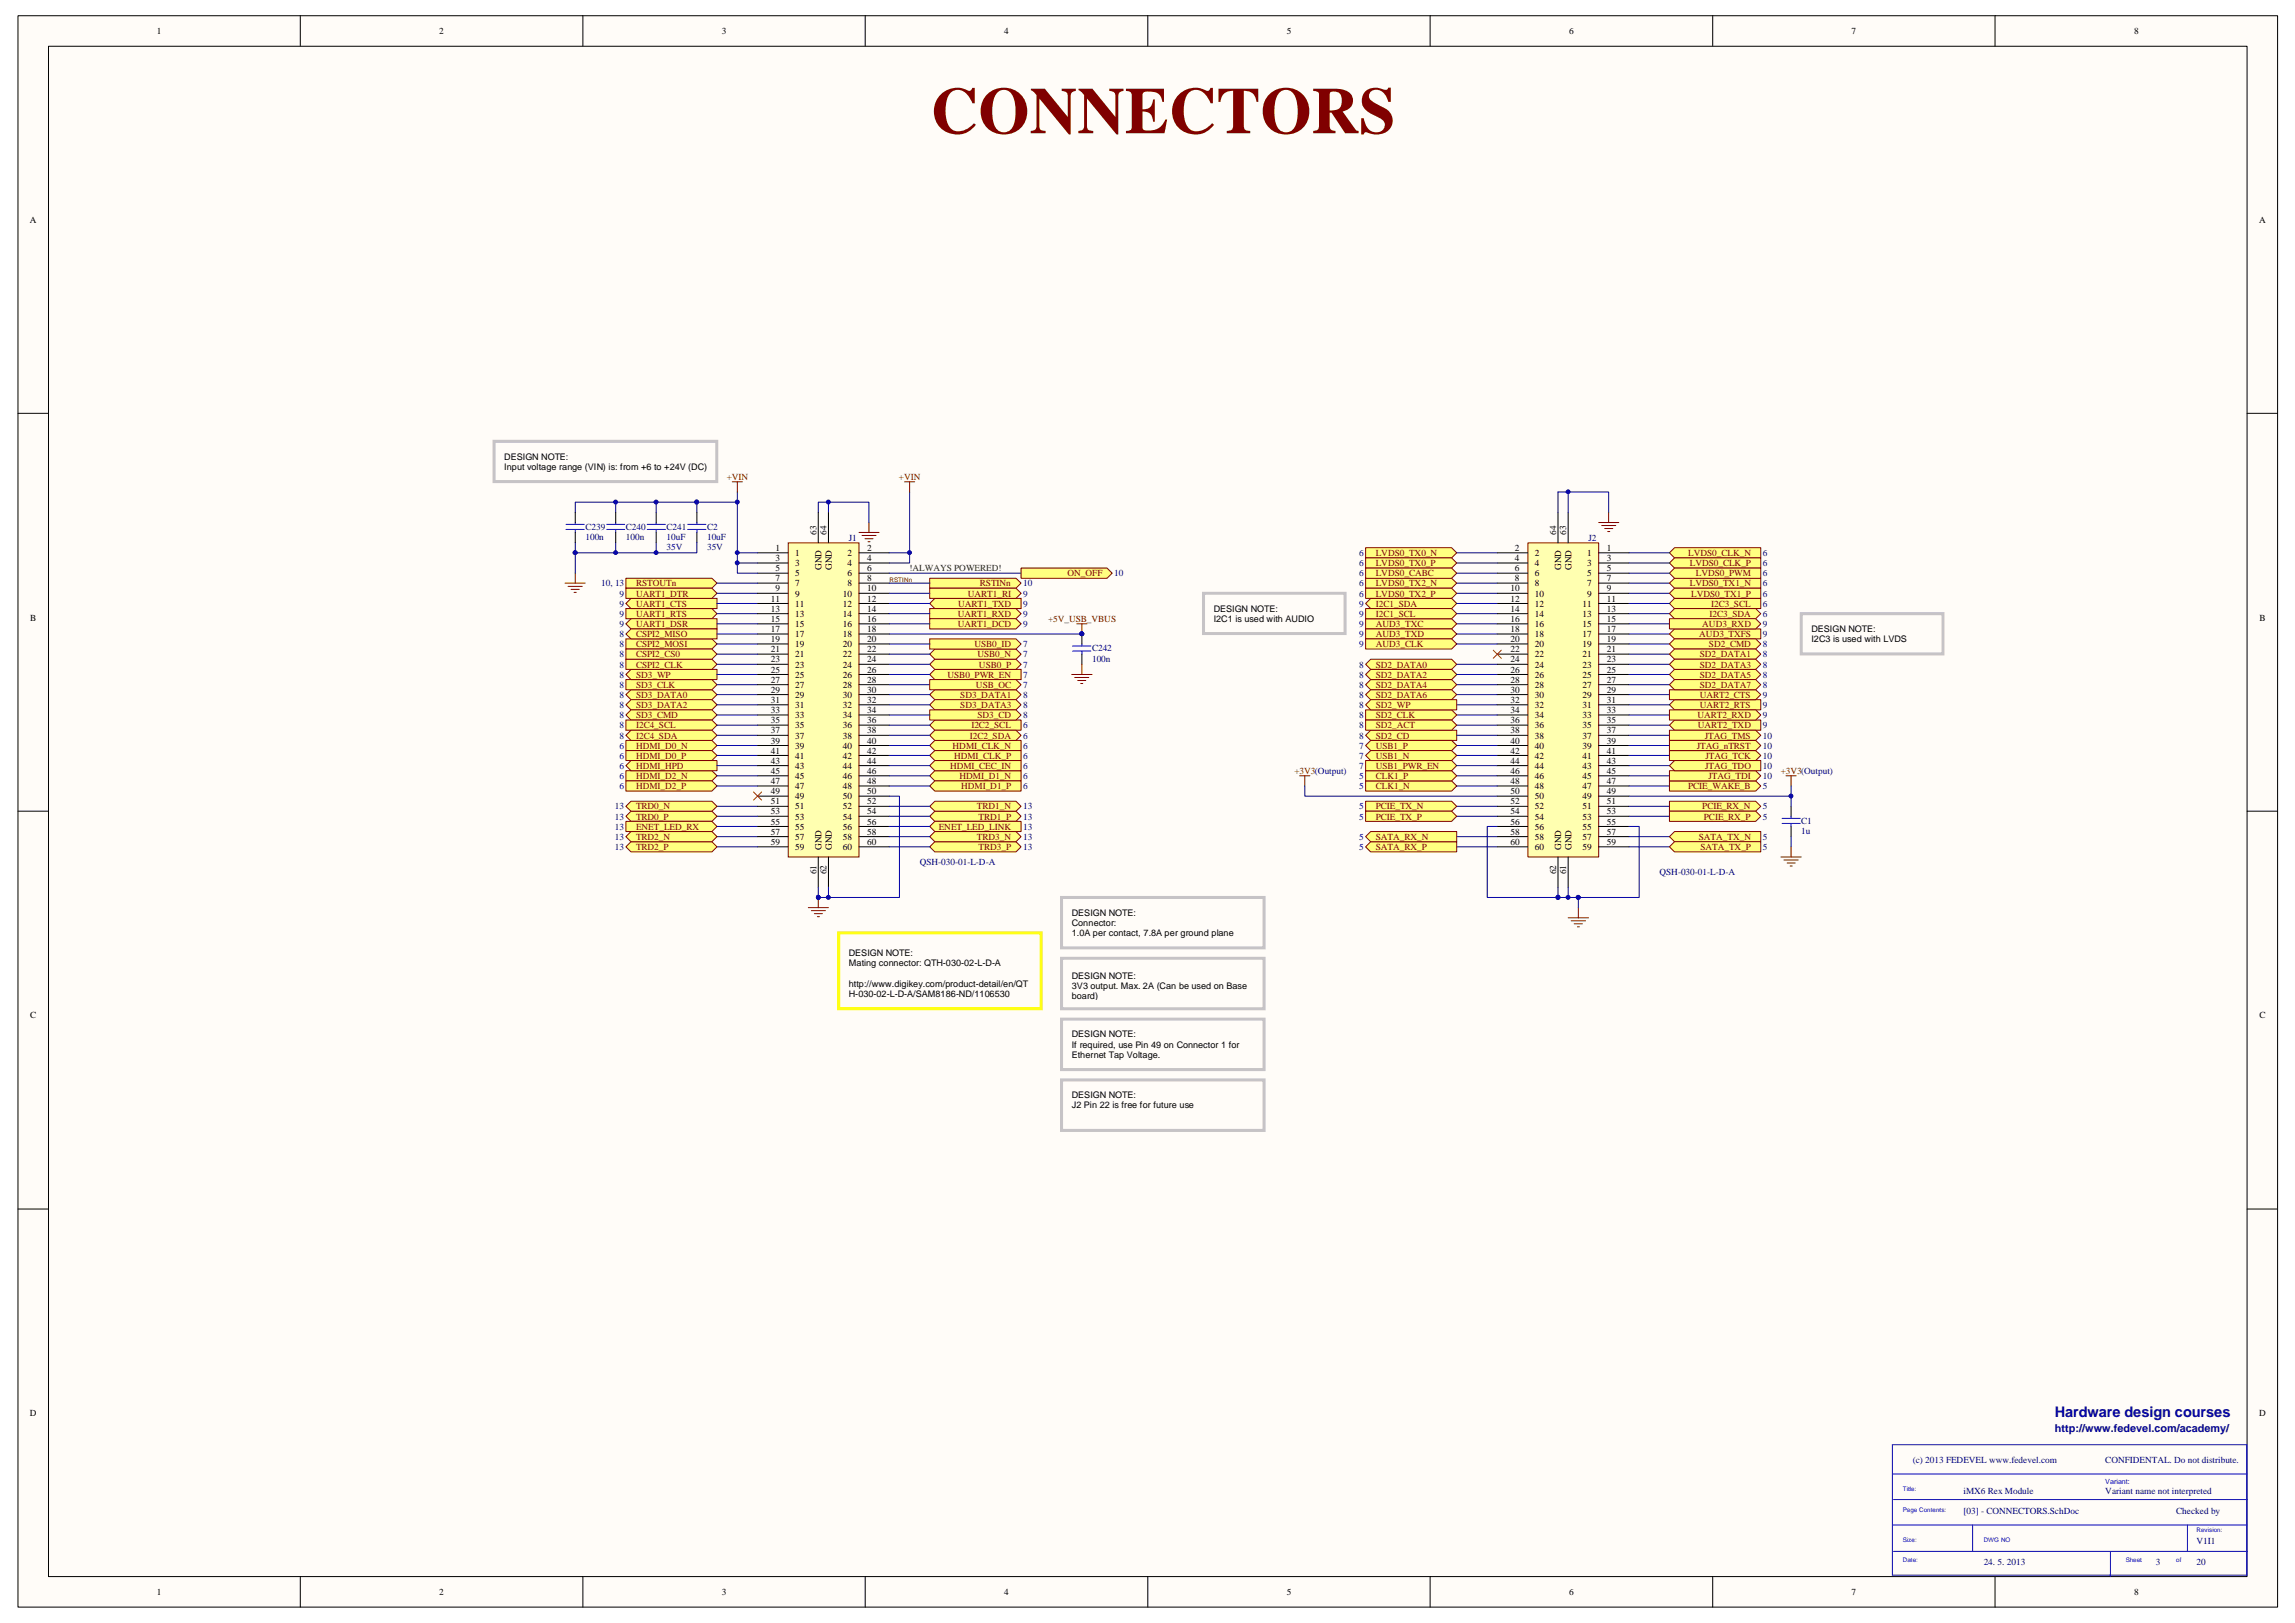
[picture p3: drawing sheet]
<svg xmlns="http://www.w3.org/2000/svg" width="420mm" height="297mm" viewBox="0 0 420 297" stroke-linecap="round" stroke-linejoin="round" font-family="sans-serif">
<defs><g id="words">
<text font-size="12.1" fill="#800000" x="170.4" y="24.4">CONNECTORS</text>
<text font-size="2.7" fill="#000080" x="376.2" y="259.4">Hardware design courses</text>
<text font-size="2" fill="#000080" x="376.2" y="262.2">http://www.fedevel.com/academy/</text>
<g font-size="1.7">
<text x="28.7" y="6.2">1</text>
<text x="80.4" y="6.2">2</text>
<text x="132.2" y="6.2">3</text>
<text x="183.8" y="6.2">4</text>
<text x="235.6" y="6.2">5</text>
<text x="287.3" y="6.2">6</text>
<text x="339" y="6.2">7</text>
<text x="390.7" y="6.2">8</text>
<text x="5.5" y="40.8">A</text>
<text x="413.6" y="40.8">A</text>
<text x="92.3" y="84.1">DESIGN NOTE:</text>
<text x="92.3" y="86">Input voltage range (VIN) is: from +6 to +24V (DC)</text>
<text x="142" y="100.8">1</text>
<text x="145.6" y="101.8">1</text>
<text x="149.5" y="97.9" transform="rotate(-90 149.5 97.9)">63</text>
<text x="151.3" y="97.9" transform="rotate(-90 151.3 97.9)">64</text>
<text x="155.1" y="101.8">2</text>
<text x="158.7" y="100.8">2</text>
<text x="277.4" y="100.8">2</text>
<text x="281" y="101.8">2</text>
<text x="284.9" y="97.9" transform="rotate(-90 284.9 97.9)">64</text>
<text x="286.8" y="97.9" transform="rotate(-90 286.8 97.9)">63</text>
<text x="290.6" y="101.8">1</text>
<text x="294.2" y="100.8">1</text>
<text x="142" y="102.7">3</text>
<text x="142" y="104.6">5</text>
<text x="142" y="106.4">7</text>
<text x="145.6" y="103.6">3</text>
<text x="145.6" y="105.5">5</text>
<text x="145.6" y="107.3">7</text>
<text x="150.4" y="104.3" transform="rotate(-90 150.4 104.3)">GND</text>
<text x="152.3" y="104.3" transform="rotate(-90 152.3 104.3)">GND</text>
<text x="155.1" y="103.6">4</text>
<text x="155.1" y="105.5">6</text>
<text x="155.1" y="107.3">8</text>
<text x="158.7" y="102.7">4</text>
<text x="158.7" y="104.6">6</text>
<text x="158.7" y="106.4">8</text>
<text x="277.4" y="102.7">4</text>
<text x="277.4" y="104.6">6</text>
<text x="277.4" y="106.4">8</text>
<text x="281" y="103.6">4</text>
<text x="281" y="105.5">6</text>
<text x="281" y="107.3">8</text>
<text x="285.8" y="104.3" transform="rotate(-90 285.8 104.3)">GND</text>
<text x="287.7" y="104.3" transform="rotate(-90 287.7 104.3)">GND</text>
<text x="290.6" y="103.6">3</text>
<text x="290.6" y="105.5">5</text>
<text x="290.6" y="107.3">7</text>
<text x="294.2" y="102.7">3</text>
<text x="294.2" y="104.6">5</text>
<text x="294.2" y="106.4">7</text>
<text x="5.5" y="113.6">B</text>
<text x="141.1" y="110.1">11</text>
<text x="141.1" y="112">13</text>
<text x="141.1" y="113.8">15</text>
<text x="142" y="108.2">9</text>
<text x="145.6" y="109.2">9</text>
<text x="145.6" y="111">11</text>
<text x="145.6" y="112.9">13</text>
<text x="154.3" y="109.2">10</text>
<text x="154.3" y="111">12</text>
<text x="154.3" y="112.9">14</text>
<text x="158.7" y="108.2">10</text>
<text x="158.7" y="110.1">12</text>
<text x="158.7" y="112">14</text>
<text x="158.7" y="113.8">16</text>
<text x="222.2" y="112">DESIGN NOTE:</text>
<text x="222.2" y="113.8">I2C1 is used with AUDIO</text>
<text x="276.6" y="108.2">10</text>
<text x="276.6" y="110.1">12</text>
<text x="276.6" y="112">14</text>
<text x="276.6" y="113.8">16</text>
<text x="281" y="109.2">10</text>
<text x="281" y="111">12</text>
<text x="281" y="112.9">14</text>
<text x="289.7" y="111">11</text>
<text x="289.7" y="112.9">13</text>
<text x="290.6" y="109.2">9</text>
<text x="294.2" y="108.2">9</text>
<text x="294.2" y="110.1">11</text>
<text x="294.2" y="112">13</text>
<text x="294.2" y="113.8">15</text>
<text x="413.6" y="113.6">B</text>
<text x="141.1" y="115.7">17</text>
<text x="141.1" y="117.5">19</text>
<text x="141.1" y="119.4">21</text>
<text x="145.6" y="114.8">15</text>
<text x="145.6" y="116.6">17</text>
<text x="145.6" y="118.4">19</text>
<text x="154.3" y="114.8">16</text>
<text x="154.3" y="116.6">18</text>
<text x="154.3" y="118.4">20</text>
<text x="158.7" y="115.7">18</text>
<text x="158.7" y="117.5">20</text>
<text x="158.7" y="119.4">22</text>
<text x="276.6" y="115.7">18</text>
<text x="276.6" y="117.5">20</text>
<text x="276.6" y="119.4">22</text>
<text x="281" y="114.8">16</text>
<text x="281" y="116.6">18</text>
<text x="281" y="118.4">20</text>
<text x="289.7" y="114.8">15</text>
<text x="289.7" y="116.6">17</text>
<text x="289.7" y="118.4">19</text>
<text x="294.2" y="115.7">17</text>
<text x="294.2" y="117.5">19</text>
<text x="294.2" y="119.4">21</text>
<text x="331.6" y="115.7">DESIGN NOTE:</text>
<text x="331.6" y="117.5">I2C3 is used with LVDS</text>
<text x="141.1" y="121.2">23</text>
<text x="141.1" y="123.1">25</text>
<text x="141.1" y="125">27</text>
<text x="145.6" y="120.3">21</text>
<text x="145.6" y="122.2">23</text>
<text x="145.6" y="124">25</text>
<text x="145.6" y="125.9">27</text>
<text x="154.3" y="120.3">22</text>
<text x="154.3" y="122.2">24</text>
<text x="154.3" y="124">26</text>
<text x="154.3" y="125.9">28</text>
<text x="158.7" y="121.2">24</text>
<text x="158.7" y="123.1">26</text>
<text x="158.7" y="125">28</text>
<text x="276.6" y="121.2">24</text>
<text x="276.6" y="123.1">26</text>
<text x="276.6" y="125">28</text>
<text x="281" y="120.3">22</text>
<text x="281" y="122.2">24</text>
<text x="281" y="124">26</text>
<text x="281" y="125.9">28</text>
<text x="289.7" y="120.3">21</text>
<text x="289.7" y="122.2">23</text>
<text x="289.7" y="124">25</text>
<text x="289.7" y="125.9">27</text>
<text x="294.2" y="121.2">23</text>
<text x="294.2" y="123.1">25</text>
<text x="294.2" y="125">27</text>
<text x="141.1" y="126.8">29</text>
<text x="141.1" y="128.7">31</text>
<text x="141.1" y="130.5">33</text>
<text x="145.6" y="127.7">29</text>
<text x="145.6" y="129.6">31</text>
<text x="145.6" y="131.4">33</text>
<text x="154.3" y="127.7">30</text>
<text x="154.3" y="129.6">32</text>
<text x="154.3" y="131.4">34</text>
<text x="158.7" y="126.8">30</text>
<text x="158.7" y="128.7">32</text>
<text x="158.7" y="130.5">34</text>
<text x="276.6" y="126.8">30</text>
<text x="276.6" y="128.7">32</text>
<text x="276.6" y="130.5">34</text>
<text x="281" y="127.7">30</text>
<text x="281" y="129.6">32</text>
<text x="281" y="131.4">34</text>
<text x="289.7" y="127.7">29</text>
<text x="289.7" y="129.6">31</text>
<text x="289.7" y="131.4">33</text>
<text x="294.2" y="126.8">29</text>
<text x="294.2" y="128.7">31</text>
<text x="294.2" y="130.5">33</text>
<text x="141.1" y="132.4">35</text>
<text x="141.1" y="134.2">37</text>
<text x="141.1" y="136.1">39</text>
<text x="141.1" y="137.9">41</text>
<text x="145.6" y="133.3">35</text>
<text x="145.6" y="135.2">37</text>
<text x="145.6" y="137">39</text>
<text x="154.3" y="133.3">36</text>
<text x="154.3" y="135.2">38</text>
<text x="154.3" y="137">40</text>
<text x="158.7" y="132.4">36</text>
<text x="158.7" y="134.2">38</text>
<text x="158.7" y="136.1">40</text>
<text x="158.7" y="137.9">42</text>
<text x="276.6" y="132.4">36</text>
<text x="276.6" y="134.2">38</text>
<text x="276.6" y="136.1">40</text>
<text x="276.6" y="137.9">42</text>
<text x="281" y="133.3">36</text>
<text x="281" y="135.2">38</text>
<text x="281" y="137">40</text>
<text x="289.7" y="133.3">35</text>
<text x="289.7" y="135.2">37</text>
<text x="289.7" y="137">39</text>
<text x="294.2" y="132.4">35</text>
<text x="294.2" y="134.2">37</text>
<text x="294.2" y="136.1">39</text>
<text x="294.2" y="137.9">41</text>
<text x="141.1" y="139.8">43</text>
<text x="141.1" y="141.6">45</text>
<text x="141.1" y="143.5">47</text>
<text x="145.6" y="138.9">41</text>
<text x="145.6" y="140.7">43</text>
<text x="145.6" y="142.6">45</text>
<text x="154.3" y="138.9">42</text>
<text x="154.3" y="140.7">44</text>
<text x="154.3" y="142.6">46</text>
<text x="158.7" y="139.8">44</text>
<text x="158.7" y="141.6">46</text>
<text x="158.7" y="143.5">48</text>
<text x="276.6" y="139.8">44</text>
<text x="276.6" y="141.6">46</text>
<text x="276.6" y="143.5">48</text>
<text x="281" y="138.9">42</text>
<text x="281" y="140.7">44</text>
<text x="281" y="142.6">46</text>
<text x="289.7" y="138.9">41</text>
<text x="289.7" y="140.7">43</text>
<text x="289.7" y="142.6">45</text>
<text x="294.2" y="139.8">43</text>
<text x="294.2" y="141.6">45</text>
<text x="294.2" y="143.5">47</text>
<text x="141.1" y="145.4">49</text>
<text x="141.1" y="147.2">51</text>
<text x="141.1" y="149.1">53</text>
<text x="145.6" y="144.4">47</text>
<text x="145.6" y="146.3">49</text>
<text x="145.6" y="148.1">51</text>
<text x="145.6" y="150">53</text>
<text x="154.3" y="144.4">48</text>
<text x="154.3" y="146.3">50</text>
<text x="154.3" y="148.1">52</text>
<text x="154.3" y="150">54</text>
<text x="158.7" y="145.4">50</text>
<text x="158.7" y="147.2">52</text>
<text x="158.7" y="149.1">54</text>
<text x="276.6" y="145.4">50</text>
<text x="276.6" y="147.2">52</text>
<text x="276.6" y="149.1">54</text>
<text x="281" y="144.4">48</text>
<text x="281" y="146.3">50</text>
<text x="281" y="148.1">52</text>
<text x="281" y="150">54</text>
<text x="289.7" y="144.4">47</text>
<text x="289.7" y="146.3">49</text>
<text x="289.7" y="148.1">51</text>
<text x="289.7" y="150">53</text>
<text x="294.2" y="145.4">49</text>
<text x="294.2" y="147.2">51</text>
<text x="294.2" y="149.1">53</text>
<text x="141.1" y="150.9">55</text>
<text x="141.1" y="152.8">57</text>
<text x="141.1" y="154.6">59</text>
<text x="145.6" y="151.8">55</text>
<text x="145.6" y="153.7">57</text>
<text x="145.6" y="155.6">59</text>
<text x="150.4" y="155.5" transform="rotate(-90 150.4 155.5)">GND</text>
<text x="152.3" y="155.5" transform="rotate(-90 152.3 155.5)">GND</text>
<text x="154.3" y="151.8">56</text>
<text x="154.3" y="153.7">58</text>
<text x="154.3" y="155.6">60</text>
<text x="158.7" y="150.9">56</text>
<text x="158.7" y="152.8">58</text>
<text x="158.7" y="154.6">60</text>
<text x="276.6" y="150.9">56</text>
<text x="276.6" y="152.8">58</text>
<text x="276.6" y="154.6">60</text>
<text x="281" y="151.8">56</text>
<text x="281" y="153.7">58</text>
<text x="281" y="155.6">60</text>
<text x="285.8" y="155.5" transform="rotate(-90 285.8 155.5)">GND</text>
<text x="287.7" y="155.5" transform="rotate(-90 287.7 155.5)">GND</text>
<text x="289.7" y="151.8">55</text>
<text x="289.7" y="153.7">57</text>
<text x="289.7" y="155.6">59</text>
<text x="294.2" y="150.9">55</text>
<text x="294.2" y="152.8">57</text>
<text x="294.2" y="154.6">59</text>
<text x="149.5" y="160" transform="rotate(-90 149.5 160)">61</text>
<text x="151.3" y="160" transform="rotate(-90 151.3 160)">62</text>
<text x="284.9" y="160" transform="rotate(-90 284.9 160)">62</text>
<text x="286.8" y="160" transform="rotate(-90 286.8 160)">61</text>
<text x="196.2" y="167.6">DESIGN NOTE:</text>
<text x="196.2" y="169.5">Connector:</text>
<text x="196.2" y="171.3">1.0A per contact, 7.8A per ground plane</text>
<text x="155.4" y="175">DESIGN NOTE:</text>
<text x="155.4" y="176.9">Mating connector: QTH-030-02-L-D-A</text>
<text x="196.2" y="179.1">DESIGN NOTE:</text>
<text x="155.4" y="180.6">http://www.digikey.com/product-detail/en/QT</text>
<text x="155.4" y="182.5">H-030-02-L-D-A/SAM8186-ND/1106530</text>
<text x="196.2" y="181">3V3 output. Max. 2A (Can be used on Base</text>
<text x="196.2" y="182.8">board)</text>
<text x="5.5" y="186.4">C</text>
<text x="196.2" y="189.9">DESIGN NOTE:</text>
<text x="196.2" y="191.7">If required, use Pin 49 on Connector 1 for</text>
<text x="413.6" y="186.4">C</text>
<text x="196.2" y="193.6">Ethernet Tap Voltage.</text>
<text x="196.2" y="201">DESIGN NOTE:</text>
<text x="196.2" y="202.9">J2 Pin 22 is free for future use</text>
<text x="5.5" y="259.2">D</text>
<text x="413.6" y="259.2">D</text>
<text x="28.7" y="291.9">1</text>
<text x="80.4" y="291.9">2</text>
<text x="132.2" y="291.9">3</text>
<text x="183.8" y="291.9">4</text>
<text x="235.6" y="291.9">5</text>
<text x="287.3" y="291.9">6</text>
<text x="339" y="291.9">7</text>
<text x="390.7" y="291.9">8</text>
</g>
<g font-size="1.7" fill="#800000">
<text x="133" y="87.8">+VIN</text>
<text x="164.6" y="87.8">+VIN</text>
<text x="251.9" y="101.8">LVDS0_TX0_N</text>
<text x="309.1" y="101.8">LVDS0_CLK_N</text>
<text x="116.4" y="107.3">RSTOUTn</text>
<text x="179.4" y="107.3">RSTINn</text>
<text x="195.4" y="105.5">ON_OFF</text>
<text x="251.9" y="103.6">LVDS0_TX0_P</text>
<text x="251.9" y="107.3">LVDS0_TX2_N</text>
<text x="251.9" y="105.5">LVDS0_CABC</text>
<text x="309.4" y="107.3">LVDS0_TX1_N</text>
<text x="309.4" y="103.6">LVDS0_CLK_P</text>
<text x="310.5" y="105.5">LVDS0_PWM</text>
<text x="116.4" y="112.9">UART1_RTS</text>
<text x="116.4" y="111">UART1_CTS</text>
<text x="116.4" y="109.2">UART1_DTR</text>
<text x="175.3" y="112.9">UART1_RXD</text>
<text x="175.4" y="111">UART1_TXD</text>
<text x="177.2" y="109.2">UART1_RI</text>
<text x="191.9" y="113.8">+5V_USB_VBUS</text>
<text x="251.9" y="109.2">LVDS0_TX2_P</text>
<text x="251.9" y="111">I2C1_SDA</text>
<text x="251.9" y="112.9">I2C1_SCL</text>
<text x="309.6" y="109.2">LVDS0_TX1_P</text>
<text x="313" y="112.9">I2C3_SDA</text>
<text x="313.3" y="111">I2C3_SCL</text>
<text x="116.4" y="114.8">UART1_DSR</text>
<text x="116.4" y="118.4">CSPI2_MOSI</text>
<text x="116.4" y="116.6">CSPI2_MISO</text>
<text x="175.3" y="114.8">UART1_DCD</text>
<text x="178.4" y="118.4">USB0_ID</text>
<text x="251.9" y="114.8">AUD3_TXC</text>
<text x="251.9" y="116.6">AUD3_TXD</text>
<text x="251.9" y="118.4">AUD3_CLK</text>
<text x="311.1" y="116.6">AUD3_TXFS</text>
<text x="311.6" y="114.8">AUD3_RXD</text>
<text x="312.9" y="118.4">SD2_CMD</text>
<text x="116.4" y="125.9">SD3_CLK</text>
<text x="116.4" y="124">SD3_WP</text>
<text x="116.4" y="122.2">CSPI2_CLK</text>
<text x="116.4" y="120.3">CSPI2_CS0</text>
<text x="173.5" y="124">USB0_PWR_EN</text>
<text x="178.7" y="125.9">USB_OC</text>
<text x="178.9" y="120.3">USB0_N</text>
<text x="179.2" y="122.2">USB0_P</text>
<text x="251.9" y="125.9">SD2_DATA4</text>
<text x="251.9" y="122.2">SD2_DATA0</text>
<text x="251.9" y="124">SD2_DATA2</text>
<text x="311.2" y="124">SD2_DATA5</text>
<text x="311.2" y="125.9">SD2_DATA7</text>
<text x="311.2" y="120.3">SD2_DATA1</text>
<text x="311.2" y="122.2">SD2_DATA3</text>
<text x="116.4" y="127.7">SD3_DATA0</text>
<text x="116.4" y="129.6">SD3_DATA2</text>
<text x="116.4" y="131.4">SD3_CMD</text>
<text x="175.8" y="127.7">SD3_DATA1</text>
<text x="175.8" y="129.6">SD3_DATA3</text>
<text x="178.9" y="131.4">SD3_CD</text>
<text x="251.9" y="127.7">SD2_DATA6</text>
<text x="251.9" y="131.4">SD2_CLK</text>
<text x="251.9" y="129.6">SD2_WP</text>
<text x="310.8" y="131.4">UART2_RXD</text>
<text x="311.2" y="129.6">UART2_RTS</text>
<text x="311.2" y="127.7">UART2_CTS</text>
<text x="116.4" y="137">HDMI_D0_N</text>
<text x="116.4" y="133.3">I2C4_SCL</text>
<text x="116.4" y="135.2">I2C4_SDA</text>
<text x="174.4" y="137">HDMI_CLK_N</text>
<text x="177.5" y="135.2">I2C2_SDA</text>
<text x="177.8" y="133.3">I2C2_SCL</text>
<text x="251.9" y="135.2">SD2_CD</text>
<text x="251.9" y="137">USB1_P</text>
<text x="251.9" y="133.3">SD2_ACT</text>
<text x="310.6" y="137">JTAG_nTRST</text>
<text x="310.8" y="133.3">UART2_TXD</text>
<text x="312.1" y="135.2">JTAG_TMS</text>
<text x="116.4" y="138.9">HDMI_D0_P</text>
<text x="116.4" y="142.6">HDMI_D2_N</text>
<text x="116.4" y="140.7">HDMI_HPD</text>
<text x="173.9" y="140.7">HDMI_CEC_IN</text>
<text x="174.7" y="138.9">HDMI_CLK_P</text>
<text x="175.7" y="142.6">HDMI_D1_N</text>
<text x="237" y="141.6">+3V3(Output)</text>
<text x="251.9" y="142.6">CLK1_P</text>
<text x="251.9" y="140.7">USB1_PWR_EN</text>
<text x="251.9" y="138.9">USB1_N</text>
<text x="312.2" y="140.7">JTAG_TDO</text>
<text x="312.2" y="138.9">JTAG_TCK</text>
<text x="312.8" y="142.6">JTAG_TDI</text>
<text x="326" y="141.6">+3V3(Output)</text>
<text x="116.4" y="150">TRD0_P</text>
<text x="116.4" y="148.1">TRD0_N</text>
<text x="116.4" y="144.4">HDMI_D2_P</text>
<text x="176" y="144.4">HDMI_D1_P</text>
<text x="178.8" y="148.1">TRD1_N</text>
<text x="179.1" y="150">TRD1_P</text>
<text x="251.9" y="148.1">PCIE_TX_N</text>
<text x="251.9" y="150">PCIE_TX_P</text>
<text x="251.9" y="144.4">CLK1_N</text>
<text x="309.1" y="144.4">PCIE_WAKE_B</text>
<text x="311.6" y="148.1">PCIE_RX_N</text>
<text x="311.9" y="150">PCIE_RX_P</text>
<text x="116.4" y="155.6">TRD2_P</text>
<text x="116.4" y="153.7">TRD2_N</text>
<text x="116.4" y="151.8">ENET_LED_RX</text>
<text x="171.9" y="151.8">ENET_LED_LINK</text>
<text x="178.8" y="153.7">TRD3_N</text>
<text x="179.1" y="155.6">TRD3_P</text>
<text x="251.9" y="155.6">SATA_RX_P</text>
<text x="251.9" y="153.7">SATA_RX_N</text>
<text x="311" y="153.7">SATA_TX_N</text>
<text x="311.3" y="155.6">SATA_TX_P</text>
</g>
<g font-size="1.7" fill="#000080">
<text x="107.2" y="96.9">C239</text>
<text x="107.2" y="98.8">100n</text>
<text x="114.6" y="96.9">C240</text>
<text x="114.6" y="98.8">100n</text>
<text x="122" y="100.7">35V</text>
<text x="122" y="96.9">C241</text>
<text x="122" y="98.8">10uF</text>
<text x="129.4" y="100.7">35V</text>
<text x="129.4" y="96.9">C2</text>
<text x="129.4" y="98.8">10uF</text>
<text x="155.4" y="99">J1</text>
<text x="248.8" y="101.8">6</text>
<text x="290.8" y="99">J2</text>
<text x="322.7" y="101.8">6</text>
<text x="110.1" y="107.3">10, 13</text>
<text x="187.3" y="107.3">10</text>
<text x="204" y="105.5">10</text>
<text x="248.8" y="103.6">6</text>
<text x="248.8" y="107.3">6</text>
<text x="248.8" y="105.5">6</text>
<text x="322.7" y="107.3">6</text>
<text x="322.7" y="103.6">6</text>
<text x="322.7" y="105.5">6</text>
<text x="113.4" y="112.9">9</text>
<text x="113.4" y="111">9</text>
<text x="113.4" y="109.2">9</text>
<text x="187.3" y="111">9</text>
<text x="187.3" y="112.9">9</text>
<text x="187.3" y="109.2">9</text>
<text x="248.8" y="109.2">6</text>
<text x="248.8" y="111">9</text>
<text x="248.8" y="112.9">9</text>
<text x="322.7" y="109.2">6</text>
<text x="322.7" y="111">6</text>
<text x="322.7" y="112.9">6</text>
<text x="113.4" y="114.8">9</text>
<text x="113.4" y="118.4">8</text>
<text x="113.4" y="116.6">8</text>
<text x="187.3" y="114.8">9</text>
<text x="187.3" y="118.4">7</text>
<text x="199.9" y="119.2">C242</text>
<text x="248.8" y="114.8">9</text>
<text x="248.8" y="116.6">9</text>
<text x="248.8" y="118.4">9</text>
<text x="322.7" y="116.6">9</text>
<text x="322.7" y="114.8">9</text>
<text x="322.7" y="118.4">8</text>
<text x="113.4" y="125.9">8</text>
<text x="113.4" y="124">8</text>
<text x="113.4" y="122.2">8</text>
<text x="113.4" y="120.3">8</text>
<text x="187.3" y="124">7</text>
<text x="187.3" y="122.2">7</text>
<text x="187.3" y="120.3">7</text>
<text x="187.3" y="125.9">7</text>
<text x="199.9" y="121.1">100n</text>
<text x="248.8" y="125.9">8</text>
<text x="248.8" y="122.2">8</text>
<text x="248.8" y="124">8</text>
<text x="322.7" y="124">8</text>
<text x="322.7" y="125.9">8</text>
<text x="322.7" y="120.3">8</text>
<text x="322.7" y="122.2">8</text>
<text x="113.4" y="127.7">8</text>
<text x="113.4" y="129.6">8</text>
<text x="113.4" y="131.4">8</text>
<text x="187.3" y="127.7">8</text>
<text x="187.3" y="129.6">8</text>
<text x="187.3" y="131.4">8</text>
<text x="248.8" y="127.7">8</text>
<text x="248.8" y="131.4">8</text>
<text x="248.8" y="129.6">8</text>
<text x="322.7" y="129.6">9</text>
<text x="322.7" y="131.4">9</text>
<text x="322.7" y="127.7">9</text>
<text x="113.4" y="137">6</text>
<text x="113.4" y="133.3">8</text>
<text x="113.4" y="135.2">8</text>
<text x="187.3" y="137">6</text>
<text x="187.3" y="133.3">6</text>
<text x="187.3" y="135.2">6</text>
<text x="248.8" y="135.2">8</text>
<text x="248.8" y="137">7</text>
<text x="248.8" y="133.3">8</text>
<text x="322.7" y="133.3">9</text>
<text x="322.7" y="135.2">10</text>
<text x="322.7" y="137">10</text>
<text x="113.4" y="138.9">6</text>
<text x="113.4" y="142.6">6</text>
<text x="113.4" y="140.7">6</text>
<text x="187.3" y="138.9">6</text>
<text x="187.3" y="142.6">6</text>
<text x="187.3" y="140.7">6</text>
<text x="248.8" y="142.6">5</text>
<text x="248.8" y="140.7">7</text>
<text x="248.8" y="138.9">7</text>
<text x="322.7" y="142.6">10</text>
<text x="322.7" y="138.9">10</text>
<text x="322.7" y="140.7">10</text>
<text x="112.6" y="150">13</text>
<text x="112.6" y="148.1">13</text>
<text x="113.4" y="144.4">6</text>
<text x="187.3" y="150">13</text>
<text x="187.3" y="148.1">13</text>
<text x="187.3" y="144.4">6</text>
<text x="248.8" y="148.1">5</text>
<text x="248.8" y="150">5</text>
<text x="248.8" y="144.4">5</text>
<text x="322.7" y="148.1">5</text>
<text x="322.7" y="150">5</text>
<text x="322.7" y="144.4">5</text>
<text x="112.6" y="155.6">13</text>
<text x="112.6" y="153.7">13</text>
<text x="112.6" y="151.8">13</text>
<text x="187.3" y="155.6">13</text>
<text x="187.3" y="153.7">13</text>
<text x="187.3" y="151.8">13</text>
<text x="248.8" y="155.6">5</text>
<text x="248.8" y="153.7">5</text>
<text x="322.7" y="153.7">5</text>
<text x="322.7" y="155.6">5</text>
<text x="329.8" y="150.7">C1</text>
<text x="329.8" y="152.6">1u</text>
<text x="168.4" y="158.3">QSH-030-01-L-D-A</text>
<text x="303.8" y="160.2">QSH-030-01-L-D-A</text>
<text x="350.2" y="267.8">(c) 2013 FEDEVEL www.fedevel.com</text>
<text x="385.4" y="267.8">CONFIDENTAL. Do not distribute.</text>
<text x="359.5" y="273.3">iMX6 Rex Module</text>
<text x="385.4" y="273.3">Variant name not interpreted</text>
<text x="359.5" y="277.1">[03] - CONNECTORS.SchDoc</text>
<text x="398.4" y="277.1">Checked by</text>
<text x="363.2" y="286.3">24. 5. 2013</text>
<text x="394.7" y="286.3">3</text>
<text x="402.1" y="282.7">V1I1</text>
<text x="402.1" y="286.3">20</text>
</g>
<text font-size="1.7" fill="#008000" x="166.5" y="104.6">!ALWAYS POWERED!</text>
<text font-size="1.3" fill="#00f" x="385.4" y="271.6">Variant:</text>
<text font-size="1.1" fill="#800000" x="162.8" y="106.5">RSTINn</text>
<g font-size="1.1" fill="#00f">
<text x="348.3" y="272.9">Title:</text>
<text x="348.3" y="276.6">Page Contents:</text>
<text x="402.1" y="280.3">Revision:</text>
<text x="348.3" y="282.2">Size:</text>
<text x="348.3" y="285.9">Date:</text>
<text x="363.2" y="282.2">DWG NO</text>
<text x="389.2" y="285.9">Sheet</text>
<text x="398.4" y="285.9">of</text>
</g>
</g></defs>
<path d="M3.3 2.9h413.7v291.2h-413.7z" fill="#fffcf8"/>
<path d="M3.3 2.9h413.7v291.2h-413.7z" fill="none" stroke="#000" stroke-width=".18"/>
<path d="M8.9 8.5h402.5v280h-402.5z" fill="#fffcf8"/>
<g fill="none" stroke="#000" stroke-width=".18">
<path d="M8.9 8.5h402.5v280h-402.5zM55 2.8v5.6M106.7 2.8v5.6M158.4 2.8v5.6M210.1 2.8v5.6M261.8 2.8v5.6M313.6 2.8v5.6M365.2 2.8v5.6M3.3 75.6h5.5M411.4 75.6h5.6M3.3 148.5h5.5M411.4 148.5h5.6"/>
<path d="M3.3 221.3h5.5M411.4 221.3h5.6M55 288.5v5.6M106.7 288.5v5.6M158.4 288.5v5.6M210.1 288.5v5.6M261.8 288.5v5.6M313.6 288.5v5.6M365.2 288.5v5.6"/>
</g>
<path d="M346.4 264.4h64.9v23.9h-64.9zM346.4 269.8h65M346.4 279.1h65M346.7 274.4h64.7M361.1 279.1v4.8M400.5 279.1v4.8M346.7 283.9h64.7M386.4 283.9v4.6" fill="none" stroke="#00f" stroke-width=".19"/>
<path d="M144.3 99.4h13v57.4h-13z" fill="#ffffb0"/>
<path d="M144.3 99.4h13v57.4h-13z" fill="none" stroke="#800000" stroke-width=".18"/>
<g fill="none" stroke="#000" stroke-width=".19">
<path d="M149.8 93.8v5.5M151.7 93.8v5.5M138.7 101.2h5.6M138.7 103h5.6M138.7 104.9h5.6M138.7 106.7h5.6M138.7 108.6h5.6M138.7 110.4h5.6M138.7 112.3h5.6M138.7 114.2h5.6M138.7 116h5.6M138.7 117.9h5.6"/>
<path d="M138.7 119.7h5.6M157.3 101.2h5.5M157.3 103h5.5M157.3 104.9h5.5M157.3 106.7h5.5M157.3 108.6h5.5M157.3 110.4h5.5M157.3 112.3h5.5M157.3 114.2h5.5M157.3 116h5.5M157.3 117.9h5.5M157.3 119.7h5.5"/>
<path d="M138.7 121.6h5.6M138.7 123.4h5.6M138.7 125.3h5.6M138.7 127.1h5.6M138.7 129h5.6M138.7 130.9h5.6M138.7 132.7h5.6M138.7 134.6h5.6M138.7 136.4h5.6M138.7 138.3h5.6M157.3 121.6h5.5M157.3 123.4h5.5"/>
<path d="M157.3 125.3h5.5M157.3 127.1h5.5M157.3 129h5.5M157.3 130.9h5.5M157.3 132.7h5.5M157.3 134.6h5.5M157.3 136.4h5.5M157.3 138.3h5.5M138.7 140.1h5.6M138.7 142h5.6M138.7 143.8h5.6M138.7 145.7h5.6"/>
<path d="M138.7 147.6h5.6M138.7 149.4h5.6M138.7 151.3h5.6M138.7 153.1h5.6M138.7 155h5.6M149.8 156.8v5.6M151.7 156.8v5.6M157.3 140.1h5.5M157.3 142h5.5M157.3 143.8h5.5M157.3 145.7h5.5M157.3 147.6h5.5"/>
<path d="M157.3 149.4h5.5M157.3 151.3h5.5M157.3 153.1h5.5M157.3 155h5.5"/>
</g>
<path d="M279.8 99.4h12.9v57.4h-12.9z" fill="#ffffb0"/>
<path d="M279.7 99.4h13v57.4h-13z" fill="none" stroke="#800000" stroke-width=".18"/>
<g fill="none" stroke="#000" stroke-width=".19">
<path d="M285.2 93.8v5.5M287.1 93.8v5.5M274.1 101.2h5.6M274.1 103h5.6M274.1 104.9h5.6M274.1 106.7h5.6M274.1 108.6h5.6M274.1 110.4h5.6M274.1 112.3h5.6M274.1 114.2h5.6M274.1 116h5.6M274.1 117.9h5.6"/>
<path d="M274.1 119.7h5.6M292.7 101.2h5.5M292.7 103h5.5M292.7 104.9h5.5M292.7 106.7h5.5M292.7 108.6h5.5M292.7 110.4h5.5M292.7 112.3h5.5M292.7 114.2h5.5M292.7 116h5.5M292.7 117.9h5.5M292.7 119.7h5.5"/>
<path d="M274.1 121.6h5.6M274.1 123.4h5.6M274.1 125.3h5.6M274.1 127.1h5.6M274.1 129h5.6M274.1 130.9h5.6M274.1 132.7h5.6M274.1 134.6h5.6M274.1 136.4h5.6M274.1 138.3h5.6M292.7 121.6h5.5M292.7 123.4h5.5"/>
<path d="M292.7 125.3h5.5M292.7 127.1h5.5M292.7 129h5.5M292.7 130.9h5.5M292.7 132.7h5.5M292.7 134.6h5.5M292.7 136.4h5.5M292.7 138.3h5.5M274.1 140.1h5.6M274.1 142h5.6M274.1 143.8h5.6M274.1 145.7h5.6"/>
<path d="M274.1 147.6h5.6M274.1 149.4h5.6M274.1 151.3h5.6M274.1 153.1h5.6M274.1 155h5.6M285.2 156.8v5.6M287.1 156.8v5.6M292.7 140.1h5.5M292.7 142h5.5M292.7 143.8h5.5M292.7 145.7h5.5M292.7 147.6h5.5"/>
<path d="M292.7 149.4h5.5M292.7 151.3h5.5M292.7 153.1h5.5M292.7 155h5.5"/>
</g>
<path d="M114.6 105.8h15.7l1 .9-1 1h-15.7z" fill-rule="evenodd" fill="#ffff80"/>
<path d="M114.6 105.8h15.7l1 .9-1 1h-15.7z" fill="none" stroke="#800000" stroke-width=".18"/>
<path d="M170.2 105.8h15.8l.9 .9-.9 1h-15.8z" fill-rule="evenodd" fill="#ffff80"/>
<path d="M170.2 105.8h15.8l.9 .9-.9 1h-15.8z" fill="none" stroke="#800000" stroke-width=".18"/>
<path d="M131.3 155h7.4M131.3 153.1h7.4M131.3 149.4h7.4M131.3 147.6h7.4" fill="none" stroke="#000080" stroke-width=".19"/>
<path d="M114.6 149.4l.9-.9h14.8l1 .9-1 .9h-14.8z" fill-rule="evenodd" fill="#ffff80"/>
<path d="M114.6 149.4l.9-.9h14.8l1 .9-1 .9h-14.8z" fill="none" stroke="#800000" stroke-width=".18"/>
<path d="M114.6 147.6l.9-1h14.8l1 1-1 .9h-14.8z" fill-rule="evenodd" fill="#ffff80"/>
<path d="M114.6 147.6l.9-1h14.8l1 1-1 .9h-14.8z" fill="none" stroke="#800000" stroke-width=".18"/>
<path d="M170.2 149.4l.9-.9h14.9l.9 .9-.9 .9h-14.9z" fill-rule="evenodd" fill="#ffff80"/>
<path d="M170.2 149.4l.9-.9h14.9l.9 .9-.9 .9h-14.9z" fill="none" stroke="#800000" stroke-width=".18"/>
<path d="M170.2 147.6l.9-1h14.9l.9 1-.9 .9h-14.9z" fill-rule="evenodd" fill="#ffff80"/>
<path d="M170.2 147.6l.9-1h14.9l.9 1-.9 .9h-14.9z" fill="none" stroke="#800000" stroke-width=".18"/>
<path d="M115.5 154.1h14.8l1 .9-1 .9h-14.8l-.9-.9z" fill-rule="evenodd" fill="#ffff80"/>
<path d="M115.5 154.1h14.8l1 .9-1 .9h-14.8l-.9-.9z" fill="none" stroke="#800000" stroke-width=".18"/>
<path d="M115.5 152.2h14.8l1 .9-1 1h-14.8l-.9-1z" fill-rule="evenodd" fill="#ffff80"/>
<path d="M115.5 152.2h14.8l1 .9-1 1h-14.8l-.9-1z" fill="none" stroke="#800000" stroke-width=".18"/>
<path d="M170.2 155l.9-.9h14.9l.9 .9-.9 .9h-14.9z" fill-rule="evenodd" fill="#ffff80"/>
<path d="M170.2 155l.9-.9h14.9l.9 .9-.9 .9h-14.9z" fill="none" stroke="#800000" stroke-width=".18"/>
<path d="M170.2 153.1l.9-.9h14.9l.9 .9-.9 1h-14.9z" fill-rule="evenodd" fill="#ffff80"/>
<path d="M170.2 153.1l.9-.9h14.9l.9 .9-.9 1h-14.9z" fill="none" stroke="#800000" stroke-width=".18"/>
<path d="M162.8 155h7.4M162.8 153.1h7.4M162.8 149.4h7.4M162.8 147.6h7.4" fill="none" stroke="#000080" stroke-width=".19"/>
<path d="M170.2 151.3l.9-1h15.8v1.9h-15.8z" fill-rule="evenodd" fill="#ffff80"/>
<path d="M170.2 151.3l.9-1h15.8v1.9h-15.8z" fill="none" stroke="#800000" stroke-width=".18"/>
<path d="M114.6 150.3h15.7l1 1-1 .9h-15.7z" fill-rule="evenodd" fill="#ffff80"/>
<path d="M114.6 150.3h15.7l1 1-1 .9h-15.7z" fill="none" stroke="#800000" stroke-width=".18"/>
<path d="M131.3 151.3h7.4M162.8 151.3h7.4" fill="none" stroke="#000080" stroke-width=".19"/>
<path d="M170.2 136.4l.9-.9h15.8v1.9h-15.8z" fill-rule="evenodd" fill="#ffff80"/>
<path d="M170.2 136.4l.9-.9h15.8v1.9h-15.8z" fill="none" stroke="#800000" stroke-width=".18"/>
<path d="M170.2 138.3l.9-.9h15.8v1.8h-15.8z" fill-rule="evenodd" fill="#ffff80"/>
<path d="M170.2 138.3l.9-.9h15.8v1.8h-15.8z" fill="none" stroke="#800000" stroke-width=".18"/>
<path d="M114.6 135.5h15.7l1 .9-1 1h-15.7z" fill-rule="evenodd" fill="#ffff80"/>
<path d="M114.6 135.5h15.7l1 .9-1 1h-15.7z" fill="none" stroke="#800000" stroke-width=".18"/>
<path d="M114.6 137.4h15.7l1 .9-1 .9h-15.7z" fill-rule="evenodd" fill="#ffff80"/>
<path d="M114.6 137.4h15.7l1 .9-1 .9h-15.7z" fill="none" stroke="#800000" stroke-width=".18"/>
<path d="M170.2 142l.9-.9h15.8v1.8h-15.8z" fill-rule="evenodd" fill="#ffff80"/>
<path d="M170.2 142l.9-.9h15.8v1.8h-15.8z" fill="none" stroke="#800000" stroke-width=".18"/>
<path d="M170.2 143.8l.9-.9h15.8v1.9h-15.8z" fill-rule="evenodd" fill="#ffff80"/>
<path d="M170.2 143.8l.9-.9h15.8v1.9h-15.8z" fill="none" stroke="#800000" stroke-width=".18"/>
<path d="M114.6 141.1h15.7l1 .9-1 .9h-15.7z" fill-rule="evenodd" fill="#ffff80"/>
<path d="M114.6 141.1h15.7l1 .9-1 .9h-15.7z" fill="none" stroke="#800000" stroke-width=".18"/>
<path d="M114.6 142.9h15.7l1 .9-1 1h-15.7z" fill-rule="evenodd" fill="#ffff80"/>
<path d="M114.6 142.9h15.7l1 .9-1 1h-15.7z" fill="none" stroke="#800000" stroke-width=".18"/>
<path d="M114.6 140.1l.9-.9h15.8v1.9h-15.8z" fill-rule="evenodd" fill="#ffff80"/>
<path d="M114.6 140.1l.9-.9h15.8v1.9h-15.8z" fill="none" stroke="#800000" stroke-width=".18"/>
<path d="M170.2 132.7l.9-.9h15.8v1.8h-15.8z" fill-rule="evenodd" fill="#ffff80"/>
<path d="M170.2 132.7l.9-.9h15.8v1.8h-15.8z" fill="none" stroke="#800000" stroke-width=".18"/>
<path d="M170.2 134.6l.9-1h14.9l.9 1-.9 .9h-14.9z" fill-rule="evenodd" fill="#ffff80"/>
<path d="M170.2 134.6l.9-1h14.9l.9 1-.9 .9h-14.9z" fill="none" stroke="#800000" stroke-width=".18"/>
<path d="M170.2 140.1l.9-.9h15.8v1.9h-15.8z" fill-rule="evenodd" fill="#ffff80"/>
<path d="M170.2 140.1l.9-.9h15.8v1.9h-15.8z" fill="none" stroke="#800000" stroke-width=".18"/>
<path d="M114.6 127.1l.9-.9h14.8l1 .9-1 1h-14.8z" fill-rule="evenodd" fill="#ffff80"/>
<path d="M114.6 127.1l.9-.9h14.8l1 .9-1 1h-14.8z" fill="none" stroke="#800000" stroke-width=".18"/>
<path d="M170.2 127.1l.9-.9h14.9l.9 .9-.9 1h-14.9z" fill-rule="evenodd" fill="#ffff80"/>
<path d="M170.2 127.1l.9-.9h14.9l.9 .9-.9 1h-14.9z" fill="none" stroke="#800000" stroke-width=".18"/>
<path d="M115.5 128.1h14.8l1 .9-1 .9h-14.8l-.9-.9z" fill-rule="evenodd" fill="#ffff80"/>
<path d="M115.5 128.1h14.8l1 .9-1 .9h-14.8l-.9-.9z" fill="none" stroke="#800000" stroke-width=".18"/>
<path d="M170.2 129l.9-.9h14.9l.9 .9-.9 .9h-14.9z" fill-rule="evenodd" fill="#ffff80"/>
<path d="M170.2 129l.9-.9h14.9l.9 .9-.9 .9h-14.9z" fill="none" stroke="#800000" stroke-width=".18"/>
<path d="M115.5 129.9h14.8l1 1-1 .9h-14.8l-.9-.9z" fill-rule="evenodd" fill="#ffff80"/>
<path d="M115.5 129.9h14.8l1 1-1 .9h-14.8l-.9-.9z" fill="none" stroke="#800000" stroke-width=".18"/>
<path d="M170.2 129.9h15.8l.9 1-.9 .9h-15.8z" fill-rule="evenodd" fill="#ffff80"/>
<path d="M170.2 129.9h15.8l.9 1-.9 .9h-15.8z" fill="none" stroke="#800000" stroke-width=".18"/>
<path d="M114.6 124.4h15.7l1 .9-1 .9h-15.7z" fill-rule="evenodd" fill="#ffff80"/>
<path d="M114.6 124.4h15.7l1 .9-1 .9h-15.7z" fill="none" stroke="#800000" stroke-width=".18"/>
<path d="M114.6 123.4l.9-.9h15.8v1.9h-15.8z" fill-rule="evenodd" fill="#ffff80"/>
<path d="M114.6 123.4l.9-.9h15.8v1.9h-15.8z" fill="none" stroke="#800000" stroke-width=".18"/>
<path d="M194.3 186.5h37.1v9.2h-37.1z" fill="none" stroke="#c6c3c6" stroke-width=".56"/>
<path d="M114.6 131.8h15.7l1 .9-1 .9h-15.7z" fill-rule="evenodd" fill="#ffff80"/>
<path d="M114.6 131.8h15.7l1 .9-1 .9h-15.7z" fill="none" stroke="#800000" stroke-width=".18"/>
<path d="M115.5 133.6h14.8l1 1-1 .9h-14.8l-.9-.9z" fill-rule="evenodd" fill="#ffff80"/>
<path d="M115.5 133.6h14.8l1 1-1 .9h-14.8l-.9-.9z" fill="none" stroke="#800000" stroke-width=".18"/>
<path d="M170.2 110.4l.9-.9h15.8v1.9h-15.8z" fill-rule="evenodd" fill="#ffff80"/>
<path d="M170.2 110.4l.9-.9h15.8v1.9h-15.8z" fill="none" stroke="#800000" stroke-width=".18"/>
<path d="M114.6 111.4h15.7l1 .9-1 .9h-15.7z" fill-rule="evenodd" fill="#ffff80"/>
<path d="M114.6 111.4h15.7l1 .9-1 .9h-15.7z" fill="none" stroke="#800000" stroke-width=".18"/>
<path d="M170.2 111.4h15.8l.9 .9-.9 .9h-15.8z" fill-rule="evenodd" fill="#ffff80"/>
<path d="M170.2 111.4h15.8l.9 .9-.9 .9h-15.8z" fill="none" stroke="#800000" stroke-width=".18"/>
<path d="M114.6 110.4l.9-.9h15.8v1.9h-15.8z" fill-rule="evenodd" fill="#ffff80"/>
<path d="M114.6 110.4l.9-.9h15.8v1.9h-15.8z" fill="none" stroke="#800000" stroke-width=".18"/>
<path d="M114.6 114.2l.9-1h15.8v1.9h-15.8z" fill-rule="evenodd" fill="#ffff80"/>
<path d="M114.6 114.2l.9-1h15.8v1.9h-15.8z" fill="none" stroke="#800000" stroke-width=".18"/>
<path d="M170.2 113.2h15.8l.9 1-.9 .9h-15.8z" fill-rule="evenodd" fill="#ffff80"/>
<path d="M170.2 113.2h15.8l.9 1-.9 .9h-15.8z" fill="none" stroke="#800000" stroke-width=".18"/>
<path d="M114.6 107.7h15.7l1 .9-1 .9h-15.7z" fill-rule="evenodd" fill="#ffff80"/>
<path d="M114.6 107.7h15.7l1 .9-1 .9h-15.7z" fill="none" stroke="#800000" stroke-width=".18"/>
<path d="M170.2 107.7h15.8l.9 .9-.9 .9h-15.8z" fill-rule="evenodd" fill="#ffff80"/>
<path d="M170.2 107.7h15.8l.9 .9-.9 .9h-15.8z" fill="none" stroke="#800000" stroke-width=".18"/>
<path d="M114.6 116.9h15.7l1 1-1 .9h-15.7z" fill-rule="evenodd" fill="#ffff80"/>
<path d="M114.6 116.9h15.7l1 1-1 .9h-15.7z" fill="none" stroke="#800000" stroke-width=".18"/>
<path d="M114.6 116l.9-.9h15.8v1.8h-15.8z" fill-rule="evenodd" fill="#ffff80"/>
<path d="M114.6 116l.9-.9h15.8v1.8h-15.8z" fill="none" stroke="#800000" stroke-width=".18"/>
<path d="M114.6 120.6h15.7l1 1-1 .9h-15.7z" fill-rule="evenodd" fill="#ffff80"/>
<path d="M114.6 120.6h15.7l1 1-1 .9h-15.7z" fill="none" stroke="#800000" stroke-width=".18"/>
<path d="M114.6 118.8h15.7l1 .9-1 .9h-15.7z" fill-rule="evenodd" fill="#ffff80"/>
<path d="M114.6 118.8h15.7l1 .9-1 .9h-15.7z" fill="none" stroke="#800000" stroke-width=".18"/>
<path d="M170.2 123.4l.9-.9h15.8v1.9h-15.8z" fill-rule="evenodd" fill="#ffff80"/>
<path d="M170.2 123.4l.9-.9h15.8v1.9h-15.8z" fill="none" stroke="#800000" stroke-width=".18"/>
<path d="M170.2 121.6l.9-1h14.9l.9 1-.9 .9h-14.9z" fill-rule="evenodd" fill="#ffff80"/>
<path d="M170.2 121.6l.9-1h14.9l.9 1-.9 .9h-14.9z" fill="none" stroke="#800000" stroke-width=".18"/>
<path d="M170.2 119.7l.9-.9h14.9l.9 .9-.9 .9h-14.9z" fill-rule="evenodd" fill="#ffff80"/>
<path d="M170.2 119.7l.9-.9h14.9l.9 .9-.9 .9h-14.9z" fill="none" stroke="#800000" stroke-width=".18"/>
<path d="M170.2 116.9h15.8l.9 1-.9 .9h-15.8z" fill-rule="evenodd" fill="#ffff80"/>
<path d="M170.2 116.9h15.8l.9 1-.9 .9h-15.8z" fill="none" stroke="#800000" stroke-width=".18"/>
<g fill="none" stroke="#000080" stroke-width=".19">
<path d="M131.3 108.6h7.4M131.3 110.4h7.4M131.3 112.3h7.4M131.3 114.2h7.4M131.3 116h7.4M131.3 117.9h7.4M131.3 119.7h7.4M131.3 106.7h7.4M162.8 108.6h7.4M162.8 110.4h7.4M162.8 112.3h7.4M162.8 114.2h7.4"/>
<path d="M162.8 119.7h7.4M162.8 106.7h7.4M131.3 121.6h7.4M131.3 123.4h7.4M131.3 125.3h7.4M131.3 127.1h7.4M131.3 129h7.4M131.3 130.9h7.4M131.3 132.7h7.4M131.3 136.4h7.4M131.3 138.3h7.4M162.8 121.6h7.4"/>
<path d="M162.8 123.4h7.4M162.8 125.3h7.4M162.8 127.1h7.4M162.8 129h7.4M162.8 132.7h7.4M162.8 136.4h7.4M162.8 138.3h7.4M162.8 134.6h7.4M131.3 140.1h7.4M131.3 142h7.4M131.3 143.8h7.4M162.8 140.1h7.4"/>
<path d="M162.8 142h7.4M162.8 143.8h7.4M149.8 162.4v1.9"/>
</g>
<circle cx="149.8" cy="164.2" r=".35" fill="#000080"/>
<circle cx="149.8" cy="164.2" r=".35" fill="none" stroke="#000080" stroke-width=".18"/>
<path d="M151.7 162.4v1.9" fill="none" stroke="#000080" stroke-width=".19"/>
<circle cx="151.7" cy="164.2" r=".36" fill="#000080"/>
<circle cx="151.7" cy="164.2" r=".36" fill="none" stroke="#000080" stroke-width=".18"/>
<path d="M148 166.1h3.7M148.5 166.7h2.6M149.1 167.2h1.5M149.6 167.8h.4M149.8 164.3v1.8" fill="none" stroke="#800000" stroke-width=".19"/>
<circle cx="149.8" cy="164.2" r=".35" fill="#000080"/>
<circle cx="149.8" cy="164.2" r=".35" fill="none" stroke="#000080" stroke-width=".18"/>
<path d="M151.7 91.9v1.9" fill="none" stroke="#000080" stroke-width=".19"/>
<circle cx="151.7" cy="91.9" r=".36" fill="#000080"/>
<circle cx="151.7" cy="91.9" r=".36" fill="none" stroke="#000080" stroke-width=".18"/>
<g fill="none" stroke="#000080" stroke-width=".19">
<path d="M266.7 108.6h7.4M266.7 114.2h7.4M266.7 103h7.4M298.2 108.6h7.4M298.2 114.2h7.4M298.2 106.7h7.4M298.2 112.3h7.4M298.2 116h7.4M266.7 127.1h7.4M266.7 125.3h7.4M266.7 129h7.4M266.7 130.9h7.4"/>
<path d="M266.7 132.7h7.4M266.7 136.4h7.4M266.7 138.3h7.4M298.2 127.1h7.4M298.2 125.3h7.4M298.2 130.9h7.4M298.2 132.7h7.4M298.2 138.3h7.4M298.2 123.4h7.4M298.2 134.6h7.4M266.7 155h7.4M266.7 153.1h7.4"/>
<path d="M266.7 149.4h7.4M266.7 147.6h7.4M266.7 142h7.4M298.2 155h7.4M298.2 153.1h7.4M298.2 149.4h7.4M298.2 147.6h7.4M298.2 140.1h7.4M298.2 142h7.4M298.2 143.8h7.4M287.1 162.4v1.9"/>
</g>
<circle cx="287.1" cy="164.2" r=".36" fill="#000080"/>
<circle cx="287.1" cy="164.2" r=".36" fill="none" stroke="#000080" stroke-width=".18"/>
<path d="M287.1 168h3.7M287.6 168.5h2.7M288.2 169.1h1.5M288.8 169.6h.3M289 166.1v1.9" fill="none" stroke="#800000" stroke-width=".19"/>
<path d="M250 100.2h15.8l.9 1-.9 .9h-15.8z" fill-rule="evenodd" fill="#ffff80"/>
<path d="M250 100.2h15.8l.9 1-.9 .9h-15.8z" fill="none" stroke="#800000" stroke-width=".18"/>
<path d="M250 102.1h15.8l.9 .9-.9 1h-15.8z" fill-rule="evenodd" fill="#ffff80"/>
<path d="M250 102.1h15.8l.9 .9-.9 1h-15.8z" fill="none" stroke="#800000" stroke-width=".18"/>
<path d="M305.6 106.7l1-.9h15.8v1.9h-15.8z" fill-rule="evenodd" fill="#ffff80"/>
<path d="M305.6 106.7l1-.9h15.8v1.9h-15.8z" fill="none" stroke="#800000" stroke-width=".18"/>
<path d="M305.6 108.6l1-.9h15.8v1.8h-15.8z" fill-rule="evenodd" fill="#ffff80"/>
<path d="M305.6 108.6l1-.9h15.8v1.8h-15.8z" fill="none" stroke="#800000" stroke-width=".18"/>
<path d="M250 105.8h15.8l.9 .9-.9 1h-15.8z" fill-rule="evenodd" fill="#ffff80"/>
<path d="M250 105.8h15.8l.9 .9-.9 1h-15.8z" fill="none" stroke="#800000" stroke-width=".18"/>
<path d="M250 107.7h15.8l.9 .9-.9 .9h-15.8z" fill-rule="evenodd" fill="#ffff80"/>
<path d="M250 107.7h15.8l.9 .9-.9 .9h-15.8z" fill="none" stroke="#800000" stroke-width=".18"/>
<path d="M305.6 101.2l1-1h15.8v1.9h-15.8z" fill-rule="evenodd" fill="#ffff80"/>
<path d="M305.6 101.2l1-1h15.8v1.9h-15.8z" fill="none" stroke="#800000" stroke-width=".18"/>
<path d="M305.6 103l1-.9h15.8v1.9h-15.8z" fill-rule="evenodd" fill="#ffff80"/>
<path d="M305.6 103l1-.9h15.8v1.9h-15.8z" fill="none" stroke="#800000" stroke-width=".18"/>
<path d="M305.6 110.4l1-.9h15.8v1.9h-15.8z" fill-rule="evenodd" fill="#ffff80"/>
<path d="M305.6 110.4l1-.9h15.8v1.9h-15.8z" fill="none" stroke="#800000" stroke-width=".18"/>
<path d="M305.6 112.3l1-.9h14.8l1 .9-1 .9h-14.8z" fill-rule="evenodd" fill="#ffff80"/>
<path d="M305.6 112.3l1-.9h14.8l1 .9-1 .9h-14.8z" fill="none" stroke="#800000" stroke-width=".18"/>
<path d="M250 104h15.8l.9 .9-.9 .9h-15.8z" fill-rule="evenodd" fill="#ffff80"/>
<path d="M250 104h15.8l.9 .9-.9 .9h-15.8z" fill="none" stroke="#800000" stroke-width=".18"/>
<path d="M305.6 146.6h15.8l1 1-1 .9h-15.8z" fill-rule="evenodd" fill="#ffff80"/>
<path d="M305.6 146.6h15.8l1 1-1 .9h-15.8z" fill="none" stroke="#800000" stroke-width=".18"/>
<path d="M305.6 148.5h15.8l1 .9-1 .9h-15.8z" fill-rule="evenodd" fill="#ffff80"/>
<path d="M305.6 148.5h15.8l1 .9-1 .9h-15.8z" fill="none" stroke="#800000" stroke-width=".18"/>
<path d="M250 146.6h15.8l.9 1-.9 .9h-15.8z" fill-rule="evenodd" fill="#ffff80"/>
<path d="M250 146.6h15.8l.9 1-.9 .9h-15.8z" fill="none" stroke="#800000" stroke-width=".18"/>
<path d="M250 148.5h15.8l.9 .9-.9 .9h-15.8z" fill-rule="evenodd" fill="#ffff80"/>
<path d="M250 148.5h15.8l.9 .9-.9 .9h-15.8z" fill="none" stroke="#800000" stroke-width=".18"/>
<path d="M250 142.9h15.8l.9 .9-.9 1h-15.8z" fill-rule="evenodd" fill="#ffff80"/>
<path d="M250 142.9h15.8l.9 .9-.9 1h-15.8z" fill="none" stroke="#800000" stroke-width=".18"/>
<path d="M250 141.1h15.8l.9 .9-.9 .9h-15.8z" fill-rule="evenodd" fill="#ffff80"/>
<path d="M250 141.1h15.8l.9 .9-.9 .9h-15.8z" fill="none" stroke="#800000" stroke-width=".18"/>
<path d="M305.6 142.9h15.8l1 .9-1 1h-15.8z" fill-rule="evenodd" fill="#ffff80"/>
<path d="M305.6 142.9h15.8l1 .9-1 1h-15.8z" fill="none" stroke="#800000" stroke-width=".18"/>
<path d="M266.7 143.8h7.4" fill="none" stroke="#000080" stroke-width=".19"/>
<path d="M250 155l.9-.9h15.8v1.8h-15.8z" fill-rule="evenodd" fill="#ffff80"/>
<path d="M250 155l.9-.9h15.8v1.8h-15.8z" fill="none" stroke="#800000" stroke-width=".18"/>
<path d="M250 153.1l.9-.9h15.8v1.9h-15.8z" fill-rule="evenodd" fill="#ffff80"/>
<path d="M250 153.1l.9-.9h15.8v1.9h-15.8z" fill="none" stroke="#800000" stroke-width=".18"/>
<path d="M250 113.2h15.8l.9 1-.9 .9h-15.8z" fill-rule="evenodd" fill="#ffff80"/>
<path d="M250 113.2h15.8l.9 1-.9 .9h-15.8z" fill="none" stroke="#800000" stroke-width=".18"/>
<path d="M250 115.1h15.8l.9 .9-.9 .9h-15.8z" fill-rule="evenodd" fill="#ffff80"/>
<path d="M250 115.1h15.8l.9 .9-.9 .9h-15.8z" fill="none" stroke="#800000" stroke-width=".18"/>
<path d="M305.6 116l1-.9h15.8v1.8h-15.8z" fill-rule="evenodd" fill="#ffff80"/>
<path d="M305.6 116l1-.9h15.8v1.8h-15.8z" fill="none" stroke="#800000" stroke-width=".18"/>
<path d="M305.6 113.2h15.8l1 1-1 .9h-15.8z" fill-rule="evenodd" fill="#ffff80"/>
<path d="M305.6 113.2h15.8l1 1-1 .9h-15.8z" fill="none" stroke="#800000" stroke-width=".18"/>
<path d="M250.9 109.5h14.9l.9 .9-.9 1h-14.9l-.9-1z" fill-rule="evenodd" fill="#ffff80"/>
<path d="M250.9 109.5h14.9l.9 .9-.9 1h-14.9l-.9-1z" fill="none" stroke="#800000" stroke-width=".18"/>
<path d="M250 111.4h15.8l.9 .9-.9 .9h-15.8z" fill-rule="evenodd" fill="#ffff80"/>
<path d="M250 111.4h15.8l.9 .9-.9 .9h-15.8z" fill="none" stroke="#800000" stroke-width=".18"/>
<path d="M250 116.9h15.8l.9 1-.9 .9h-15.8z" fill-rule="evenodd" fill="#ffff80"/>
<path d="M250 116.9h15.8l.9 1-.9 .9h-15.8z" fill="none" stroke="#800000" stroke-width=".18"/>
<path d="M250 125.3l.9-.9h14.9l.9 .9-.9 .9h-14.9z" fill-rule="evenodd" fill="#ffff80"/>
<path d="M250 125.3l.9-.9h14.9l.9 .9-.9 .9h-14.9z" fill="none" stroke="#800000" stroke-width=".18"/>
<path d="M250 127.1l.9-.9h14.9l.9 .9-.9 1h-14.9z" fill-rule="evenodd" fill="#ffff80"/>
<path d="M250 127.1l.9-.9h14.9l.9 .9-.9 1h-14.9z" fill="none" stroke="#800000" stroke-width=".18"/>
<path d="M250 134.6l.9-1h15.8v1.9h-15.8z" fill-rule="evenodd" fill="#ffff80"/>
<path d="M250 134.6l.9-1h15.8v1.9h-15.8z" fill="none" stroke="#800000" stroke-width=".18"/>
<path d="M250 129.9h15.8l.9 1-.9 .9h-15.8z" fill-rule="evenodd" fill="#ffff80"/>
<path d="M250 129.9h15.8l.9 1-.9 .9h-15.8z" fill="none" stroke="#800000" stroke-width=".18"/>
<path d="M250.9 120.6h14.9l.9 1-.9 .9h-14.9l-.9-.9z" fill-rule="evenodd" fill="#ffff80"/>
<path d="M250.9 120.6h14.9l.9 1-.9 .9h-14.9l-.9-.9z" fill="none" stroke="#800000" stroke-width=".18"/>
<path d="M250.9 122.5h14.9l.9 .9-.9 1h-14.9l-.9-1z" fill-rule="evenodd" fill="#ffff80"/>
<path d="M250.9 122.5h14.9l.9 .9-.9 1h-14.9l-.9-1z" fill="none" stroke="#800000" stroke-width=".18"/>
<path d="M250 129l.9-.9h15.8v1.8h-15.8z" fill-rule="evenodd" fill="#ffff80"/>
<path d="M250 129l.9-.9h15.8v1.8h-15.8z" fill="none" stroke="#800000" stroke-width=".18"/>
<path d="M250 139.2h15.8l.9 .9-.9 1h-15.8z" fill-rule="evenodd" fill="#ffff80"/>
<path d="M250 139.2h15.8l.9 .9-.9 1h-15.8z" fill="none" stroke="#800000" stroke-width=".18"/>
<path d="M250.9 135.5h14.9l.9 .9-.9 1h-14.9l-.9-1z" fill-rule="evenodd" fill="#ffff80"/>
<path d="M250.9 135.5h14.9l.9 .9-.9 1h-14.9l-.9-1z" fill="none" stroke="#800000" stroke-width=".18"/>
<path d="M250 138.3l.9-.9h14.9l.9 .9-.9 .9h-14.9z" fill-rule="evenodd" fill="#ffff80"/>
<path d="M250 138.3l.9-.9h14.9l.9 .9-.9 .9h-14.9z" fill="none" stroke="#800000" stroke-width=".18"/>
<path d="M305.6 132.7l1-.9h15.8v1.8h-15.8z" fill-rule="evenodd" fill="#ffff80"/>
<path d="M305.6 132.7l1-.9h15.8v1.8h-15.8z" fill="none" stroke="#800000" stroke-width=".18"/>
<path d="M305.6 129l1-.9h15.8v1.8h-15.8z" fill-rule="evenodd" fill="#ffff80"/>
<path d="M305.6 129l1-.9h15.8v1.8h-15.8z" fill="none" stroke="#800000" stroke-width=".18"/>
<path d="M305.6 129.9h15.8l1 1-1 .9h-15.8z" fill-rule="evenodd" fill="#ffff80"/>
<path d="M305.6 129.9h15.8l1 1-1 .9h-15.8z" fill="none" stroke="#800000" stroke-width=".18"/>
<path d="M305.6 126.2h15.8l1 .9-1 1h-15.8z" fill-rule="evenodd" fill="#ffff80"/>
<path d="M305.6 126.2h15.8l1 .9-1 1h-15.8z" fill="none" stroke="#800000" stroke-width=".18"/>
<path d="M266.7 106.7h7.4M266.7 101.2h7.4M298.2 101.2h7.4M298.2 103h7.4" fill="none" stroke="#000080" stroke-width=".19"/>
<path d="M305.6 141.1h15.8l1 .9-1 .9h-15.8z" fill-rule="evenodd" fill="#ffff80"/>
<path d="M305.6 141.1h15.8l1 .9-1 .9h-15.8z" fill="none" stroke="#800000" stroke-width=".18"/>
<path d="M305.6 133.6h15.8l1 1-1 .9h-15.8z" fill-rule="evenodd" fill="#ffff80"/>
<path d="M305.6 133.6h15.8l1 1-1 .9h-15.8z" fill="none" stroke="#800000" stroke-width=".18"/>
<path d="M305.6 137.4h15.8l1 .9-1 .9h-15.8z" fill-rule="evenodd" fill="#ffff80"/>
<path d="M305.6 137.4h15.8l1 .9-1 .9h-15.8z" fill="none" stroke="#800000" stroke-width=".18"/>
<path d="M305.6 140.1l1-.9h15.8v1.9h-15.8z" fill-rule="evenodd" fill="#ffff80"/>
<path d="M305.6 140.1l1-.9h15.8v1.9h-15.8z" fill="none" stroke="#800000" stroke-width=".18"/>
<path d="M135 90v14.9h3.7M135 103h3.7" fill="none" stroke="#000080" stroke-width=".19"/>
<circle cx="135" cy="103" r=".36" fill="#000080"/>
<circle cx="135" cy="103" r=".36" fill="none" stroke="#000080" stroke-width=".18"/>
<path d="M135 101.2h3.7" fill="none" stroke="#000080" stroke-width=".19"/>
<circle cx="135" cy="101.1" r=".35" fill="#000080"/>
<circle cx="135" cy="101.1" r=".35" fill="none" stroke="#000080" stroke-width=".18"/>
<path d="M166.5 90v13h-3.7M162.8 104.9h24.1M162.8 101.2h3.7" fill="none" stroke="#000080" stroke-width=".19"/>
<path d="M157.3 97.5h3.6M157.8 98h2.6M158.4 98.6h1.4M158.9 99.1h.4M159.1 95.6v1.9" fill="none" stroke="#800000" stroke-width=".19"/>
<circle cx="166.5" cy="101.1" r=".35" fill="#000080"/>
<circle cx="166.5" cy="101.1" r=".35" fill="none" stroke="#000080" stroke-width=".18"/>
<path d="M149.8 93.8v-1.9h9.3v3.7M287.1 90v3.8" fill="none" stroke="#000080" stroke-width=".19"/>
<circle cx="287.1" cy="90" r=".35" fill="#000080"/>
<circle cx="287.1" cy="90" r=".35" fill="none" stroke="#000080" stroke-width=".18"/>
<g fill="none" stroke="#800000" stroke-width=".19">
<path d="M134.1 88.2h1.8M135 88.2v1.8M165.6 88.2h1.9M166.5 88.2v1.8M292.7 95.6h3.7M293.2 96.2h2.6M293.8 96.7h1.5M294.3 97.3h.4M294.5 93.8v1.8M103.5 106.7h3.6M104 107.3h2.6M104.6 107.9h1.4"/>
<path d="M105.1 108.4h.4M105.3 104.9v1.8"/>
</g>
<path d="M194.3 175.4h37.1v9.2h-37.1z" fill="none" stroke="#c6c3c6" stroke-width=".56"/>
<path d="M125.9 96.9h3.3M125.9 96h3.3M127.6 95.6v.4M127.6 96.9v.6" fill="none" stroke="#00f" stroke-width=".19"/>
<path d="M127.6 93.8v1.8M127.6 97.5v1.8" fill="none" stroke="#000" stroke-width=".19"/>
<path d="M135 91.9h-7.4v1.9" fill="none" stroke="#000080" stroke-width=".19"/>
<circle cx="127.5" cy="91.9" r=".35" fill="#000080"/>
<circle cx="127.5" cy="91.9" r=".35" fill="none" stroke="#000080" stroke-width=".18"/>
<circle cx="135" cy="91.9" r=".36" fill="#000080"/>
<circle cx="135" cy="91.9" r=".36" fill="none" stroke="#000080" stroke-width=".18"/>
<path d="M266.7 112.3h7.4" fill="none" stroke="#000080" stroke-width=".19"/>
<path d="M186.9 104h15.8l.9 .9-.9 .9h-15.8z" fill-rule="evenodd" fill="#ffff80"/>
<path d="M186.9 104h15.8l.9 .9-.9 .9h-15.8z" fill="none" stroke="#800000" stroke-width=".18"/>
<path d="M305.6 104.9l1-.9h15.8v1.8h-15.8z" fill-rule="evenodd" fill="#ffff80"/>
<path d="M305.6 104.9l1-.9h15.8v1.8h-15.8z" fill="none" stroke="#800000" stroke-width=".18"/>
<path d="M298.2 136.4h7.4" fill="none" stroke="#000080" stroke-width=".19"/>
<path d="M305.6 135.5h15.8l1 .9-1 1h-15.8z" fill-rule="evenodd" fill="#ffff80"/>
<path d="M305.6 135.5h15.8l1 .9-1 1h-15.8z" fill="none" stroke="#800000" stroke-width=".18"/>
<path d="M103.6 96.9h3.4M103.6 96h3.4M105.3 95.6v.4M105.3 96.9v.6M111.1 96.9h3.3M111.1 96h3.3M112.7 95.6v.4M112.7 96.9v.6M118.5 96.9h3.3M118.5 96h3.3M120.1 95.6v.4M120.1 96.9v.6" fill="none" stroke="#00f" stroke-width=".19"/>
<path d="M105.3 93.8v1.8M105.3 97.5v1.8M112.7 93.8v1.8M112.7 97.5v1.8M120.1 93.8v1.8M120.1 97.5v1.8" fill="none" stroke="#000" stroke-width=".19"/>
<path d="M112.7 99.3v1.9" fill="none" stroke="#000080" stroke-width=".19"/>
<circle cx="112.7" cy="101.1" r=".35" fill="#000080"/>
<circle cx="112.7" cy="101.1" r=".35" fill="none" stroke="#000080" stroke-width=".18"/>
<path d="M120.1 99.3v1.9" fill="none" stroke="#000080" stroke-width=".19"/>
<circle cx="120.1" cy="101.1" r=".35" fill="#000080"/>
<circle cx="120.1" cy="101.1" r=".35" fill="none" stroke="#000080" stroke-width=".18"/>
<path d="M112.7 91.9v1.9" fill="none" stroke="#000080" stroke-width=".19"/>
<circle cx="112.7" cy="91.9" r=".36" fill="#000080"/>
<circle cx="112.7" cy="91.9" r=".36" fill="none" stroke="#000080" stroke-width=".18"/>
<path d="M120.1 91.9v1.9" fill="none" stroke="#000080" stroke-width=".19"/>
<circle cx="120.1" cy="91.9" r=".36" fill="#000080"/>
<circle cx="120.1" cy="91.9" r=".36" fill="none" stroke="#000080" stroke-width=".18"/>
<path d="M127.6 91.9h-22.3v1.9" fill="none" stroke="#000080" stroke-width=".19"/>
<circle cx="127.5" cy="91.9" r=".35" fill="#000080"/>
<circle cx="127.5" cy="91.9" r=".35" fill="none" stroke="#000080" stroke-width=".18"/>
<path d="M105.3 99.3v1.9h22.3v-1.9" fill="none" stroke="#000080" stroke-width=".19"/>
<circle cx="105.3" cy="101.1" r=".35" fill="#000080"/>
<circle cx="105.3" cy="101.1" r=".35" fill="none" stroke="#000080" stroke-width=".18"/>
<path d="M105.3 101.2v3.7" fill="none" stroke="#000080" stroke-width=".19"/>
<circle cx="105.3" cy="101.1" r=".35" fill="#000080"/>
<circle cx="105.3" cy="101.1" r=".35" fill="none" stroke="#000080" stroke-width=".18"/>
<path d="M305.6 153.1l1-.9h15.8v1.9h-15.8z" fill-rule="evenodd" fill="#ffff80"/>
<path d="M305.6 153.1l1-.9h15.8v1.9h-15.8z" fill="none" stroke="#800000" stroke-width=".18"/>
<path d="M305.6 155l1-.9h15.8v1.8h-15.8z" fill-rule="evenodd" fill="#ffff80"/>
<path d="M305.6 155l1-.9h15.8v1.8h-15.8z" fill="none" stroke="#800000" stroke-width=".18"/>
<path d="M326 156.8h3.8M326.6 157.4h2.6M327 142h1.8M327.2 157.9h1.5M327.7 158.5h.4M327.9 142v1.8M327.9 155v1.8" fill="none" stroke="#800000" stroke-width=".19"/>
<path d="M326.3 150.7h3.3M326.3 149.8h3.3M327.9 149.4v.4M327.9 150.7v.6" fill="none" stroke="#00f" stroke-width=".19"/>
<path d="M327.9 147.6v1.8M327.9 151.3v1.8" fill="none" stroke="#000" stroke-width=".19"/>
<path d="M285.2 93.8v-3.8h9.3v3.8M266.7 116h7.4M266.7 117.9h7.4M298.2 119.7h7.4M266.7 134.6h7.4M298.2 129h7.4M162.8 145.7h1.9v18.6h-14.9M266.7 140.1h7.4M327.9 153.1v1.9" fill="none" stroke="#000080" stroke-width=".19"/>
<circle cx="149.8" cy="164.2" r=".35" fill="#000080"/>
<circle cx="149.8" cy="164.2" r=".35" fill="none" stroke="#000080" stroke-width=".18"/>
<path d="M162.8 130.9h7.4" fill="none" stroke="#000080" stroke-width=".19"/>
<path d="M197.1 114.2h1.9M198.1 114.2v1.8" fill="none" stroke="#800000" stroke-width=".19"/>
<circle cx="198.1" cy="116" r=".35" fill="#000080"/>
<circle cx="198.1" cy="116" r=".35" fill="none" stroke="#000080" stroke-width=".18"/>
<path d="M162.8 117.9h7.4M162.8 116h35.3M298.2 117.9h7.4M298.2 121.6h7.4M327.9 143.8v3.8" fill="none" stroke="#000080" stroke-width=".19"/>
<path d="M90.5 80.8h40.7v7.3h-40.7z" fill="none" stroke="#c6c3c6" stroke-width=".56"/>
<path d="M138 144.9l1.4 1.5M139.4 144.9l-1.4 1.5" fill="none" stroke="#f00" stroke-width=".18"/>
<circle cx="198.1" cy="116" r=".35" fill="#000080"/>
<circle cx="198.1" cy="116" r=".35" fill="none" stroke="#000080" stroke-width=".18"/>
<path d="M196.4 119.2h3.3M196.4 118.2h3.3M198.1 117.9v.3M198.1 119.2v.5" fill="none" stroke="#00f" stroke-width=".19"/>
<path d="M198.1 116v1.9" fill="none" stroke="#000" stroke-width=".19"/>
<circle cx="198.1" cy="116" r=".35" fill="#000080"/>
<circle cx="198.1" cy="116" r=".35" fill="none" stroke="#000080" stroke-width=".18"/>
<path d="M198.1 119.7v1.9" fill="none" stroke="#000" stroke-width=".19"/>
<circle cx="198.1" cy="116" r=".35" fill="#000080"/>
<circle cx="198.1" cy="116" r=".35" fill="none" stroke="#000080" stroke-width=".18"/>
<path d="M196.2 123.4h3.7M196.8 124h2.5M197.3 124.5h1.5M197.9 125.1h.3M198.1 121.6v1.8" fill="none" stroke="#800000" stroke-width=".19"/>
<path d="M131.3 134.6h7.4" fill="none" stroke="#000080" stroke-width=".19"/>
<path d="M170.2 124.4h15.8l.9 .9-.9 .9h-15.8z" fill-rule="evenodd" fill="#ffff80"/>
<path d="M170.2 124.4h15.8l.9 .9-.9 .9h-15.8z" fill="none" stroke="#800000" stroke-width=".18"/>
<path d="M220.3 108.6h25.9v7.4h-25.9zM329.8 112.3h25.9v7.4h-25.9z" fill="none" stroke="#c6c3c6" stroke-width=".56"/>
<path d="M298.2 145.7h29.7" fill="none" stroke="#000080" stroke-width=".19"/>
<circle cx="327.9" cy="145.7" r=".36" fill="#000080"/>
<circle cx="327.9" cy="145.7" r=".36" fill="none" stroke="#000080" stroke-width=".18"/>
<path d="M250 131.8h15.8l.9 .9-.9 .9h-15.8z" fill-rule="evenodd" fill="#ffff80"/>
<path d="M250 131.8h15.8l.9 .9-.9 .9h-15.8z" fill="none" stroke="#800000" stroke-width=".18"/>
<path d="M266.7 123.4h7.4M274.1 151.3h-1.8v13h12.9" fill="none" stroke="#000080" stroke-width=".19"/>
<circle cx="285.2" cy="164.2" r=".35" fill="#000080"/>
<circle cx="285.2" cy="164.2" r=".35" fill="none" stroke="#000080" stroke-width=".18"/>
<path d="M266.7 110.4h7.4M266.7 104.9h7.4M266.7 121.6h7.4" fill="none" stroke="#000080" stroke-width=".19"/>
<path d="M305.6 123.4l1-.9h14.8l1 .9-1 1h-14.8z" fill-rule="evenodd" fill="#ffff80"/>
<path d="M305.6 123.4l1-.9h14.8l1 .9-1 1h-14.8z" fill="none" stroke="#800000" stroke-width=".18"/>
<path d="M305.6 125.3l1-.9h14.8l1 .9-1 .9h-14.8z" fill-rule="evenodd" fill="#ffff80"/>
<path d="M305.6 125.3l1-.9h14.8l1 .9-1 .9h-14.8z" fill="none" stroke="#800000" stroke-width=".18"/>
<path d="M305.6 117.9l1-1h14.8l1 1-1 .9h-14.8z" fill-rule="evenodd" fill="#ffff80"/>
<path d="M305.6 117.9l1-1h14.8l1 1-1 .9h-14.8z" fill="none" stroke="#800000" stroke-width=".18"/>
<path d="M305.6 119.7l1-.9h14.8l1 .9-1 .9h-14.8z" fill-rule="evenodd" fill="#ffff80"/>
<path d="M305.6 119.7l1-.9h14.8l1 .9-1 .9h-14.8z" fill="none" stroke="#800000" stroke-width=".18"/>
<path d="M305.6 121.6l1-1h14.8l1 1-1 .9h-14.8z" fill-rule="evenodd" fill="#ffff80"/>
<path d="M305.6 121.6l1-1h14.8l1 1-1 .9h-14.8z" fill="none" stroke="#800000" stroke-width=".18"/>
<path d="M285.2 162.4v1.9" fill="none" stroke="#000080" stroke-width=".19"/>
<circle cx="285.2" cy="164.2" r=".35" fill="#000080"/>
<circle cx="285.2" cy="164.2" r=".35" fill="none" stroke="#000080" stroke-width=".18"/>
<path d="M285.2 164.3h3.8v1.8" fill="none" stroke="#000080" stroke-width=".19"/>
<circle cx="285.2" cy="164.2" r=".35" fill="#000080"/>
<circle cx="285.2" cy="164.2" r=".35" fill="none" stroke="#000080" stroke-width=".18"/>
<circle cx="288.9" cy="164.2" r=".36" fill="#000080"/>
<circle cx="288.9" cy="164.2" r=".36" fill="none" stroke="#000080" stroke-width=".18"/>
<path d="M298.2 151.3h1.9v13h-11.1" fill="none" stroke="#000080" stroke-width=".19"/>
<circle cx="288.9" cy="164.2" r=".36" fill="#000080"/>
<circle cx="288.9" cy="164.2" r=".36" fill="none" stroke="#000080" stroke-width=".18"/>
<path d="M298.2 110.4h7.4M298.2 104.9h7.4M238.9 143.8v1.9h35.2" fill="none" stroke="#000080" stroke-width=".19"/>
<path d="M237.9 142h1.9M238.9 142v1.8" fill="none" stroke="#800000" stroke-width=".19"/>
<path d="M194.3 164.3h37.1v9.2h-37.1zM194.3 197.7h37.1v9.2h-37.1z" fill="none" stroke="#c6c3c6" stroke-width=".56"/>
<path d="M273.4 119l1.5 1.5M274.9 119l-1.5 1.5" fill="none" stroke="#f00" stroke-width=".18"/>
<path d="M153.5 170.7h37.1v13.9h-37.1z" fill="none" stroke="#ff0" stroke-width=".56"/>
<use href="#words"/>
</svg>
